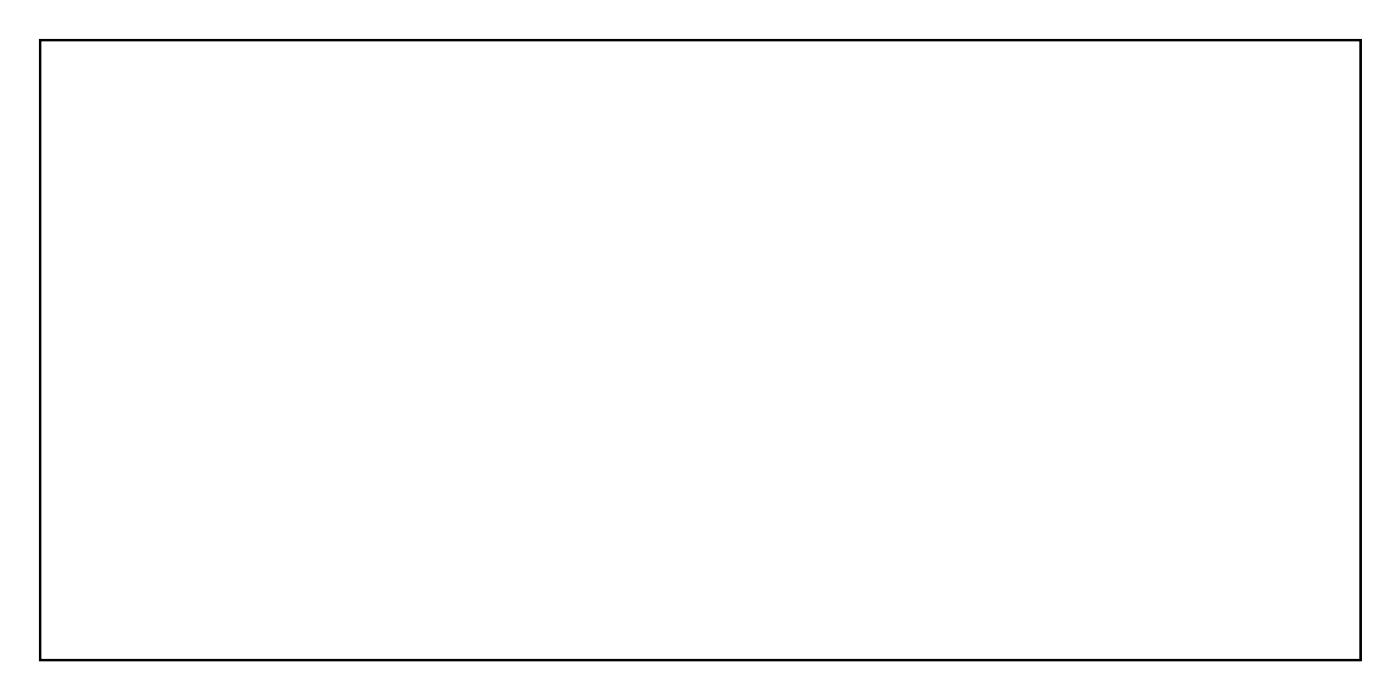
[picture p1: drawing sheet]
<svg xmlns="http://www.w3.org/2000/svg" width="127mm" height="63mm" viewBox="0 0 127 63" stroke-linecap="round" stroke-linejoin="round" font-family="sans-serif">
<path d="M3.6 3.6h119.8v56.3h-119.8z" fill="none" stroke="#000" stroke-width=".2"/>
<path d="M3.6 3.6h119.8v56.3h-119.8z" fill="none" stroke="#000" stroke-width=".09"/>
<path d="M105 32.3h1.6v1.6h-1.6z" fill="#fff"/>
<path d="M105 32.3h1.6v1.6h-1.6z" fill="none" stroke="#fff" stroke-width=".76" stroke-linecap="butt"/>
<circle cx="105.8" cy="33.1" r=".8" fill="#fff"/>
<circle cx="105.8" cy="33.1" r=".8" fill="none" stroke="#fff" stroke-width=".76" stroke-linecap="butt"/>
<circle cx="105.8" cy="30.6" r=".8" fill="#fff"/>
<circle cx="105.8" cy="30.6" r=".8" fill="none" stroke="#fff" stroke-width=".76" stroke-linecap="butt"/>
<circle cx="105.8" cy="28" r=".8" fill="#fff"/>
<circle cx="105.8" cy="28" r=".8" fill="none" stroke="#fff" stroke-width=".76" stroke-linecap="butt"/>
<circle cx="105.8" cy="25.5" r=".8" fill="#fff"/>
<circle cx="105.8" cy="25.5" r=".8" fill="none" stroke="#fff" stroke-width=".76" stroke-linecap="butt"/>
<circle cx="105.8" cy="23" r=".8" fill="#fff"/>
<circle cx="105.8" cy="23" r=".8" fill="none" stroke="#fff" stroke-width=".76" stroke-linecap="butt"/>
<circle cx="105.8" cy="20.4" r=".8" fill="#fff"/>
<circle cx="105.8" cy="20.4" r=".8" fill="none" stroke="#fff" stroke-width=".76" stroke-linecap="butt"/>
<path d="M105 47.9h1.6v1.6h-1.6z" fill="#fff"/>
<path d="M105 47.9h1.6v1.6h-1.6z" fill="none" stroke="#fff" stroke-width=".76" stroke-linecap="butt"/>
<circle cx="105.8" cy="48.7" r=".8" fill="#fff"/>
<circle cx="105.8" cy="48.7" r=".8" fill="none" stroke="#fff" stroke-width=".76" stroke-linecap="butt"/>
<circle cx="105.8" cy="46.1" r=".8" fill="#fff"/>
<circle cx="105.8" cy="46.1" r=".8" fill="none" stroke="#fff" stroke-width=".76" stroke-linecap="butt"/>
<circle cx="105.8" cy="43.6" r=".8" fill="#fff"/>
<circle cx="105.8" cy="43.6" r=".8" fill="none" stroke="#fff" stroke-width=".76" stroke-linecap="butt"/>
<path d="M90.1 53.5h1.6v1.6h-1.6z" fill="#fff"/>
<path d="M90.1 53.5h1.6v1.6h-1.6z" fill="none" stroke="#fff" stroke-width=".76" stroke-linecap="butt"/>
<circle cx="90.9" cy="54.3" r=".8" fill="#fff"/>
<circle cx="90.9" cy="54.3" r=".8" fill="none" stroke="#fff" stroke-width=".76" stroke-linecap="butt"/>
<circle cx="88.4" cy="54.3" r=".8" fill="#fff"/>
<circle cx="88.4" cy="54.3" r=".8" fill="none" stroke="#fff" stroke-width=".76" stroke-linecap="butt"/>
<path d="M99.6 9.1h1.6v1.6h-1.6z" fill="#fff"/>
<path d="M99.6 9.1h1.6v1.6h-1.6z" fill="none" stroke="#fff" stroke-width=".76" stroke-linecap="butt"/>
<circle cx="100.4" cy="9.9" r=".8" fill="#fff"/>
<circle cx="100.4" cy="9.9" r=".8" fill="none" stroke="#fff" stroke-width=".76" stroke-linecap="butt"/>
<circle cx="97.9" cy="9.9" r=".8" fill="#fff"/>
<circle cx="97.9" cy="9.9" r=".8" fill="none" stroke="#fff" stroke-width=".76" stroke-linecap="butt"/>
<path d="M98.7 53.5h1.6v1.6h-1.6z" fill="#fff"/>
<path d="M98.7 53.5h1.6v1.6h-1.6z" fill="none" stroke="#fff" stroke-width=".76" stroke-linecap="butt"/>
<circle cx="99.5" cy="54.3" r=".8" fill="#fff"/>
<circle cx="99.5" cy="54.3" r=".8" fill="none" stroke="#fff" stroke-width=".76" stroke-linecap="butt"/>
<circle cx="96.9" cy="54.3" r=".8" fill="#fff"/>
<circle cx="96.9" cy="54.3" r=".8" fill="none" stroke="#fff" stroke-width=".76" stroke-linecap="butt"/>
<path d="M105 16.4h1.6v1.6h-1.6z" fill="#fff"/>
<path d="M105 16.4h1.6v1.6h-1.6z" fill="none" stroke="#fff" stroke-width=".76" stroke-linecap="butt"/>
<circle cx="105.8" cy="17.2" r=".8" fill="#fff"/>
<circle cx="105.8" cy="17.2" r=".8" fill="none" stroke="#fff" stroke-width=".76" stroke-linecap="butt"/>
<circle cx="105.8" cy="14.6" r=".8" fill="#fff"/>
<circle cx="105.8" cy="14.6" r=".8" fill="none" stroke="#fff" stroke-width=".76" stroke-linecap="butt"/>
<path d="M105 39h1.6v1.6h-1.6z" fill="#fff"/>
<path d="M105 39h1.6v1.6h-1.6z" fill="none" stroke="#fff" stroke-width=".76" stroke-linecap="butt"/>
<circle cx="105.8" cy="39.8" r=".8" fill="#fff"/>
<circle cx="105.8" cy="39.8" r=".8" fill="none" stroke="#fff" stroke-width=".76" stroke-linecap="butt"/>
<circle cx="105.8" cy="37.2" r=".8" fill="#fff"/>
<circle cx="105.8" cy="37.2" r=".8" fill="none" stroke="#fff" stroke-width=".76" stroke-linecap="butt"/>
<path d="M106.6 53.5h1.6v1.6h-1.6z" fill="#fff"/>
<path d="M106.6 53.5h1.6v1.6h-1.6z" fill="none" stroke="#fff" stroke-width=".76" stroke-linecap="butt"/>
<circle cx="107.4" cy="54.3" r=".8" fill="#fff"/>
<circle cx="107.4" cy="54.3" r=".8" fill="none" stroke="#fff" stroke-width=".76" stroke-linecap="butt"/>
<circle cx="104.9" cy="54.3" r=".8" fill="#fff"/>
<circle cx="104.9" cy="54.3" r=".8" fill="none" stroke="#fff" stroke-width=".76" stroke-linecap="butt"/>
<path d="M106 9.1h1.6v1.6h-1.6z" fill="#fff"/>
<path d="M106 9.1h1.6v1.6h-1.6z" fill="none" stroke="#fff" stroke-width=".76" stroke-linecap="butt"/>
<circle cx="106.8" cy="9.9" r=".8" fill="#fff"/>
<circle cx="106.8" cy="9.9" r=".8" fill="none" stroke="#fff" stroke-width=".76" stroke-linecap="butt"/>
<circle cx="104.2" cy="9.9" r=".8" fill="#fff"/>
<circle cx="104.2" cy="9.9" r=".8" fill="none" stroke="#fff" stroke-width=".76" stroke-linecap="butt"/>
<circle cx="37" cy="56.2" r=".62" fill="#fff"/>
<circle cx="37" cy="56.2" r=".62" fill="none" stroke="#fff" stroke-width=".61" stroke-linecap="butt"/>
<circle cx="77.6" cy="56.2" r=".62" fill="#fff"/>
<circle cx="77.6" cy="56.2" r=".62" fill="none" stroke="#fff" stroke-width=".61" stroke-linecap="butt"/>
<circle cx="34.5" cy="56.2" r=".62" fill="#fff"/>
<circle cx="34.5" cy="56.2" r=".62" fill="none" stroke="#fff" stroke-width=".61" stroke-linecap="butt"/>
<circle cx="31.9" cy="56.2" r=".62" fill="#fff"/>
<circle cx="31.9" cy="56.2" r=".62" fill="none" stroke="#fff" stroke-width=".61" stroke-linecap="butt"/>
<circle cx="29.4" cy="56.2" r=".62" fill="#fff"/>
<circle cx="29.4" cy="56.2" r=".62" fill="none" stroke="#fff" stroke-width=".61" stroke-linecap="butt"/>
<circle cx="26.8" cy="56.2" r=".62" fill="#fff"/>
<circle cx="26.8" cy="56.2" r=".62" fill="none" stroke="#fff" stroke-width=".61" stroke-linecap="butt"/>
<circle cx="19.2" cy="20.7" r=".62" fill="#fff"/>
<circle cx="19.2" cy="20.7" r=".62" fill="none" stroke="#fff" stroke-width=".61" stroke-linecap="butt"/>
<circle cx="24.3" cy="56.2" r=".62" fill="#fff"/>
<circle cx="24.3" cy="56.2" r=".62" fill="none" stroke="#fff" stroke-width=".61" stroke-linecap="butt"/>
<circle cx="21.8" cy="56.2" r=".62" fill="#fff"/>
<circle cx="21.8" cy="56.2" r=".62" fill="none" stroke="#fff" stroke-width=".61" stroke-linecap="butt"/>
<circle cx="76.6" cy="8" r=".62" fill="#fff"/>
<circle cx="76.6" cy="8" r=".62" fill="none" stroke="#fff" stroke-width=".61" stroke-linecap="butt"/>
<circle cx="62.4" cy="56.2" r=".62" fill="#fff"/>
<circle cx="62.4" cy="56.2" r=".62" fill="none" stroke="#fff" stroke-width=".61" stroke-linecap="butt"/>
<circle cx="59.9" cy="56.2" r=".62" fill="#fff"/>
<circle cx="59.9" cy="56.2" r=".62" fill="none" stroke="#fff" stroke-width=".61" stroke-linecap="butt"/>
<circle cx="57.3" cy="56.2" r=".62" fill="#fff"/>
<circle cx="57.3" cy="56.2" r=".62" fill="none" stroke="#fff" stroke-width=".61" stroke-linecap="butt"/>
<circle cx="54.8" cy="56.2" r=".62" fill="#fff"/>
<circle cx="54.8" cy="56.2" r=".62" fill="none" stroke="#fff" stroke-width=".61" stroke-linecap="butt"/>
<circle cx="19.2" cy="41" r=".62" fill="#fff"/>
<circle cx="19.2" cy="41" r=".62" fill="none" stroke="#fff" stroke-width=".61" stroke-linecap="butt"/>
<circle cx="52.2" cy="56.2" r=".62" fill="#fff"/>
<circle cx="52.2" cy="56.2" r=".62" fill="none" stroke="#fff" stroke-width=".61" stroke-linecap="butt"/>
<circle cx="49.7" cy="56.2" r=".62" fill="#fff"/>
<circle cx="49.7" cy="56.2" r=".62" fill="none" stroke="#fff" stroke-width=".61" stroke-linecap="butt"/>
<circle cx="47.2" cy="56.2" r=".62" fill="#fff"/>
<circle cx="47.2" cy="56.2" r=".62" fill="none" stroke="#fff" stroke-width=".61" stroke-linecap="butt"/>
<circle cx="44.6" cy="56.2" r=".62" fill="#fff"/>
<circle cx="44.6" cy="56.2" r=".62" fill="none" stroke="#fff" stroke-width=".61" stroke-linecap="butt"/>
<circle cx="57.3" cy="8" r=".62" fill="#fff"/>
<circle cx="57.3" cy="8" r=".62" fill="none" stroke="#fff" stroke-width=".61" stroke-linecap="butt"/>
<circle cx="19.2" cy="10.5" r=".62" fill="#fff"/>
<circle cx="19.2" cy="10.5" r=".62" fill="none" stroke="#fff" stroke-width=".61" stroke-linecap="butt"/>
<circle cx="19.2" cy="30.8" r=".62" fill="#fff"/>
<circle cx="19.2" cy="30.8" r=".62" fill="none" stroke="#fff" stroke-width=".61" stroke-linecap="butt"/>
<circle cx="19.2" cy="51.2" r=".62" fill="#fff"/>
<circle cx="19.2" cy="51.2" r=".62" fill="none" stroke="#fff" stroke-width=".61" stroke-linecap="butt"/>
<circle cx="86.8" cy="8" r=".62" fill="#fff"/>
<circle cx="86.8" cy="8" r=".62" fill="none" stroke="#fff" stroke-width=".61" stroke-linecap="butt"/>
<circle cx="67.5" cy="56.2" r=".62" fill="#fff"/>
<circle cx="67.5" cy="56.2" r=".62" fill="none" stroke="#fff" stroke-width=".61" stroke-linecap="butt"/>
<circle cx="67.5" cy="8" r=".62" fill="#fff"/>
<circle cx="67.5" cy="8" r=".62" fill="none" stroke="#fff" stroke-width=".61" stroke-linecap="butt"/>
<circle cx="19.2" cy="15.6" r=".62" fill="#fff"/>
<circle cx="19.2" cy="15.6" r=".62" fill="none" stroke="#fff" stroke-width=".61" stroke-linecap="butt"/>
<circle cx="19.2" cy="25.8" r=".62" fill="#fff"/>
<circle cx="19.2" cy="25.8" r=".62" fill="none" stroke="#fff" stroke-width=".61" stroke-linecap="butt"/>
<circle cx="19.2" cy="35.9" r=".66" fill="#fff"/>
<circle cx="19.2" cy="35.9" r=".66" fill="none" stroke="#fff" stroke-width=".61" stroke-linecap="butt"/>
<circle cx="26.8" cy="8" r=".67" fill="#fff"/>
<circle cx="26.8" cy="8" r=".67" fill="none" stroke="#fff" stroke-width=".61" stroke-linecap="butt"/>
<circle cx="19.2" cy="46.1" r=".62" fill="#fff"/>
<circle cx="19.2" cy="46.1" r=".62" fill="none" stroke="#fff" stroke-width=".61" stroke-linecap="butt"/>
<circle cx="29.4" cy="8" r=".67" fill="#fff"/>
<circle cx="29.4" cy="8" r=".67" fill="none" stroke="#fff" stroke-width=".61" stroke-linecap="butt"/>
<circle cx="31.9" cy="8" r=".67" fill="#fff"/>
<circle cx="31.9" cy="8" r=".67" fill="none" stroke="#fff" stroke-width=".61" stroke-linecap="butt"/>
<circle cx="34.5" cy="8" r=".62" fill="#fff"/>
<circle cx="34.5" cy="8" r=".62" fill="none" stroke="#fff" stroke-width=".61" stroke-linecap="butt"/>
<circle cx="37" cy="8" r=".62" fill="#fff"/>
<circle cx="37" cy="8" r=".62" fill="none" stroke="#fff" stroke-width=".61" stroke-linecap="butt"/>
<circle cx="39.5" cy="8" r=".62" fill="#fff"/>
<circle cx="39.5" cy="8" r=".62" fill="none" stroke="#fff" stroke-width=".61" stroke-linecap="butt"/>
<circle cx="42.1" cy="8" r=".62" fill="#fff"/>
<circle cx="42.1" cy="8" r=".62" fill="none" stroke="#fff" stroke-width=".61" stroke-linecap="butt"/>
<circle cx="44.6" cy="8" r=".62" fill="#fff"/>
<circle cx="44.6" cy="8" r=".62" fill="none" stroke="#fff" stroke-width=".61" stroke-linecap="butt"/>
<circle cx="91.9" cy="8" r=".62" fill="#fff"/>
<circle cx="91.9" cy="8" r=".62" fill="none" stroke="#fff" stroke-width=".61" stroke-linecap="butt"/>
<circle cx="81.7" cy="8" r=".62" fill="#fff"/>
<circle cx="81.7" cy="8" r=".62" fill="none" stroke="#fff" stroke-width=".61" stroke-linecap="butt"/>
<circle cx="71.5" cy="8" r=".62" fill="#fff"/>
<circle cx="71.5" cy="8" r=".62" fill="none" stroke="#fff" stroke-width=".61" stroke-linecap="butt"/>
<circle cx="82.7" cy="56.2" r=".62" fill="#fff"/>
<circle cx="82.7" cy="56.2" r=".62" fill="none" stroke="#fff" stroke-width=".61" stroke-linecap="butt"/>
<circle cx="72.6" cy="56.2" r=".62" fill="#fff"/>
<circle cx="72.6" cy="56.2" r=".62" fill="none" stroke="#fff" stroke-width=".61" stroke-linecap="butt"/>
<circle cx="52.2" cy="8" r=".62" fill="#fff"/>
<circle cx="52.2" cy="8" r=".62" fill="none" stroke="#fff" stroke-width=".61" stroke-linecap="butt"/>
<circle cx="62.4" cy="8" r=".62" fill="#fff"/>
<circle cx="62.4" cy="8" r=".62" fill="none" stroke="#fff" stroke-width=".61" stroke-linecap="butt"/>
<circle cx="19.2" cy="8" r=".62" fill="#fff"/>
<circle cx="19.2" cy="8" r=".62" fill="none" stroke="#fff" stroke-width=".61" stroke-linecap="butt"/>
<circle cx="19.2" cy="13.1" r=".62" fill="#fff"/>
<circle cx="19.2" cy="13.1" r=".62" fill="none" stroke="#fff" stroke-width=".61" stroke-linecap="butt"/>
<circle cx="19.2" cy="18.1" r=".62" fill="#fff"/>
<circle cx="19.2" cy="18.1" r=".62" fill="none" stroke="#fff" stroke-width=".61" stroke-linecap="butt"/>
<circle cx="19.2" cy="23.2" r=".62" fill="#fff"/>
<circle cx="19.2" cy="23.2" r=".62" fill="none" stroke="#fff" stroke-width=".61" stroke-linecap="butt"/>
<circle cx="19.2" cy="28.3" r=".62" fill="#fff"/>
<circle cx="19.2" cy="28.3" r=".62" fill="none" stroke="#fff" stroke-width=".61" stroke-linecap="butt"/>
<circle cx="19.2" cy="33.4" r=".62" fill="#fff"/>
<circle cx="19.2" cy="33.4" r=".62" fill="none" stroke="#fff" stroke-width=".61" stroke-linecap="butt"/>
<circle cx="19.2" cy="38.5" r=".62" fill="#fff"/>
<circle cx="19.2" cy="38.5" r=".62" fill="none" stroke="#fff" stroke-width=".61" stroke-linecap="butt"/>
<circle cx="19.2" cy="43.5" r=".62" fill="#fff"/>
<circle cx="19.2" cy="43.5" r=".62" fill="none" stroke="#fff" stroke-width=".61" stroke-linecap="butt"/>
<circle cx="19.2" cy="48.6" r=".66" fill="#fff"/>
<circle cx="19.2" cy="48.6" r=".66" fill="none" stroke="#fff" stroke-width=".61" stroke-linecap="butt"/>
<circle cx="94.4" cy="8" r=".62" fill="#fff"/>
<circle cx="94.4" cy="8" r=".62" fill="none" stroke="#fff" stroke-width=".61" stroke-linecap="butt"/>
<circle cx="89.3" cy="8" r=".62" fill="#fff"/>
<circle cx="89.3" cy="8" r=".62" fill="none" stroke="#fff" stroke-width=".61" stroke-linecap="butt"/>
<circle cx="84.2" cy="8" r=".62" fill="#fff"/>
<circle cx="84.2" cy="8" r=".62" fill="none" stroke="#fff" stroke-width=".61" stroke-linecap="butt"/>
<circle cx="79.2" cy="8" r=".62" fill="#fff"/>
<circle cx="79.2" cy="8" r=".62" fill="none" stroke="#fff" stroke-width=".61" stroke-linecap="butt"/>
<circle cx="74.1" cy="8" r=".62" fill="#fff"/>
<circle cx="74.1" cy="8" r=".62" fill="none" stroke="#fff" stroke-width=".61" stroke-linecap="butt"/>
<circle cx="85.3" cy="56.2" r=".62" fill="#fff"/>
<circle cx="85.3" cy="56.2" r=".62" fill="none" stroke="#fff" stroke-width=".61" stroke-linecap="butt"/>
<circle cx="80.2" cy="56.2" r=".62" fill="#fff"/>
<circle cx="80.2" cy="56.2" r=".62" fill="none" stroke="#fff" stroke-width=".61" stroke-linecap="butt"/>
<circle cx="75.1" cy="56.2" r=".62" fill="#fff"/>
<circle cx="75.1" cy="56.2" r=".62" fill="none" stroke="#fff" stroke-width=".61" stroke-linecap="butt"/>
<circle cx="70" cy="56.2" r=".62" fill="#fff"/>
<circle cx="70" cy="56.2" r=".62" fill="none" stroke="#fff" stroke-width=".61" stroke-linecap="butt"/>
<circle cx="49.7" cy="8" r=".62" fill="#fff"/>
<circle cx="49.7" cy="8" r=".62" fill="none" stroke="#fff" stroke-width=".61" stroke-linecap="butt"/>
<circle cx="54.8" cy="8" r=".62" fill="#fff"/>
<circle cx="54.8" cy="8" r=".62" fill="none" stroke="#fff" stroke-width=".61" stroke-linecap="butt"/>
<circle cx="59.9" cy="8" r=".62" fill="#fff"/>
<circle cx="59.9" cy="8" r=".62" fill="none" stroke="#fff" stroke-width=".61" stroke-linecap="butt"/>
<circle cx="64.9" cy="8" r=".62" fill="#fff"/>
<circle cx="64.9" cy="8" r=".62" fill="none" stroke="#fff" stroke-width=".61" stroke-linecap="butt"/>
<circle cx="16.7" cy="8" r=".62" fill="#fff"/>
<circle cx="16.7" cy="8" r=".62" fill="none" stroke="#fff" stroke-width=".61" stroke-linecap="butt"/>
<circle cx="16.7" cy="10.5" r=".62" fill="#fff"/>
<circle cx="16.7" cy="10.5" r=".62" fill="none" stroke="#fff" stroke-width=".61" stroke-linecap="butt"/>
<circle cx="16.7" cy="13.1" r=".62" fill="#fff"/>
<circle cx="16.7" cy="13.1" r=".62" fill="none" stroke="#fff" stroke-width=".61" stroke-linecap="butt"/>
<circle cx="16.7" cy="15.6" r=".62" fill="#fff"/>
<circle cx="16.7" cy="15.6" r=".62" fill="none" stroke="#fff" stroke-width=".61" stroke-linecap="butt"/>
<circle cx="16.7" cy="18.1" r=".62" fill="#fff"/>
<circle cx="16.7" cy="18.1" r=".62" fill="none" stroke="#fff" stroke-width=".61" stroke-linecap="butt"/>
<circle cx="16.7" cy="20.7" r=".62" fill="#fff"/>
<circle cx="16.7" cy="20.7" r=".62" fill="none" stroke="#fff" stroke-width=".61" stroke-linecap="butt"/>
<circle cx="16.7" cy="23.2" r=".62" fill="#fff"/>
<circle cx="16.7" cy="23.2" r=".62" fill="none" stroke="#fff" stroke-width=".61" stroke-linecap="butt"/>
<circle cx="16.7" cy="25.8" r=".62" fill="#fff"/>
<circle cx="16.7" cy="25.8" r=".62" fill="none" stroke="#fff" stroke-width=".61" stroke-linecap="butt"/>
<circle cx="16.7" cy="28.3" r=".62" fill="#fff"/>
<circle cx="16.7" cy="28.3" r=".62" fill="none" stroke="#fff" stroke-width=".61" stroke-linecap="butt"/>
<circle cx="16.7" cy="30.8" r=".62" fill="#fff"/>
<circle cx="16.7" cy="30.8" r=".62" fill="none" stroke="#fff" stroke-width=".61" stroke-linecap="butt"/>
<circle cx="16.7" cy="33.4" r=".62" fill="#fff"/>
<circle cx="16.7" cy="33.4" r=".62" fill="none" stroke="#fff" stroke-width=".61" stroke-linecap="butt"/>
<circle cx="16.7" cy="35.9" r=".66" fill="#fff"/>
<circle cx="16.7" cy="35.9" r=".66" fill="none" stroke="#fff" stroke-width=".61" stroke-linecap="butt"/>
<circle cx="16.7" cy="38.5" r=".62" fill="#fff"/>
<circle cx="16.7" cy="38.5" r=".62" fill="none" stroke="#fff" stroke-width=".61" stroke-linecap="butt"/>
<circle cx="16.7" cy="41" r=".62" fill="#fff"/>
<circle cx="16.7" cy="41" r=".62" fill="none" stroke="#fff" stroke-width=".61" stroke-linecap="butt"/>
<circle cx="16.7" cy="43.5" r=".62" fill="#fff"/>
<circle cx="16.7" cy="43.5" r=".62" fill="none" stroke="#fff" stroke-width=".61" stroke-linecap="butt"/>
<circle cx="16.7" cy="46.1" r=".62" fill="#fff"/>
<circle cx="16.7" cy="46.1" r=".62" fill="none" stroke="#fff" stroke-width=".61" stroke-linecap="butt"/>
<circle cx="16.7" cy="48.6" r=".66" fill="#fff"/>
<circle cx="16.7" cy="48.6" r=".66" fill="none" stroke="#fff" stroke-width=".61" stroke-linecap="butt"/>
<circle cx="16.7" cy="51.2" r=".62" fill="#fff"/>
<circle cx="16.7" cy="51.2" r=".62" fill="none" stroke="#fff" stroke-width=".61" stroke-linecap="butt"/>
<circle cx="39.5" cy="56.2" r=".62" fill="#fff"/>
<circle cx="39.5" cy="56.2" r=".62" fill="none" stroke="#fff" stroke-width=".61" stroke-linecap="butt"/>
<path d="M65 47.2h1.6v1.6h-1.6z" fill="#fff"/>
<path d="M65 47.2h1.6v1.6h-1.6z" fill="none" stroke="#fff" stroke-width=".76" stroke-linecap="butt"/>
<circle cx="65.8" cy="48" r=".8" fill="#fff"/>
<circle cx="65.8" cy="48" r=".8" fill="none" stroke="#fff" stroke-width=".76" stroke-linecap="butt"/>
<circle cx="63.3" cy="48" r=".8" fill="#fff"/>
<circle cx="63.3" cy="48" r=".8" fill="none" stroke="#fff" stroke-width=".76" stroke-linecap="butt"/>
<circle cx="60.7" cy="48" r=".8" fill="#fff"/>
<circle cx="60.7" cy="48" r=".8" fill="none" stroke="#fff" stroke-width=".76" stroke-linecap="butt"/>
<circle cx="58.2" cy="48" r=".8" fill="#fff"/>
<circle cx="58.2" cy="48" r=".8" fill="none" stroke="#fff" stroke-width=".76" stroke-linecap="butt"/>
<path d="M32.3 11h1.6v1.6h-1.6z" fill="#fff"/>
<path d="M32.3 11h1.6v1.6h-1.6z" fill="none" stroke="#fff" stroke-width=".76" stroke-linecap="butt"/>
<circle cx="33.1" cy="11.8" r=".8" fill="#fff"/>
<circle cx="33.1" cy="11.8" r=".8" fill="none" stroke="#fff" stroke-width=".76" stroke-linecap="butt"/>
<circle cx="30.6" cy="11.8" r=".8" fill="#fff"/>
<circle cx="30.6" cy="11.8" r=".8" fill="none" stroke="#fff" stroke-width=".76" stroke-linecap="butt"/>
<circle cx="28" cy="11.8" r=".8" fill="#fff"/>
<circle cx="28" cy="11.8" r=".8" fill="none" stroke="#fff" stroke-width=".76" stroke-linecap="butt"/>
<circle cx="25.5" cy="11.8" r=".8" fill="#fff"/>
<circle cx="25.5" cy="11.8" r=".8" fill="none" stroke="#fff" stroke-width=".76" stroke-linecap="butt"/>
<circle cx="57.1" cy="18.1" r=".58" fill="#fff"/>
<circle cx="57.1" cy="18.1" r=".58" fill="none" stroke="#fff" stroke-width=".51"/>
<circle cx="50.6" cy="18.1" r=".58" fill="#fff"/>
<circle cx="50.6" cy="18.1" r=".58" fill="none" stroke="#fff" stroke-width=".51"/>
<circle cx="57.1" cy="32.1" r=".58" fill="#fff"/>
<circle cx="57.1" cy="32.1" r=".58" fill="none" stroke="#fff" stroke-width=".51"/>
<circle cx="50.6" cy="32.1" r=".58" fill="#fff"/>
<circle cx="50.6" cy="32.1" r=".58" fill="none" stroke="#fff" stroke-width=".51"/>
<path d="M42.8 31.6h1.6v1.6h-1.6z" fill="#fff"/>
<path d="M42.8 31.6h1.6v1.6h-1.6z" fill="none" stroke="#fff" stroke-width=".76" stroke-linecap="butt"/>
<circle cx="43.6" cy="32.4" r=".8" fill="#fff"/>
<circle cx="43.6" cy="32.4" r=".8" fill="none" stroke="#fff" stroke-width=".76" stroke-linecap="butt"/>
<circle cx="43.6" cy="29.9" r=".8" fill="#fff"/>
<circle cx="43.6" cy="29.9" r=".8" fill="none" stroke="#fff" stroke-width=".76" stroke-linecap="butt"/>
<circle cx="43.6" cy="27.3" r=".8" fill="#fff"/>
<circle cx="43.6" cy="27.3" r=".8" fill="none" stroke="#fff" stroke-width=".76" stroke-linecap="butt"/>
<circle cx="43.6" cy="24.8" r=".8" fill="#fff"/>
<circle cx="43.6" cy="24.8" r=".8" fill="none" stroke="#fff" stroke-width=".76" stroke-linecap="butt"/>
<circle cx="43.6" cy="22.3" r=".8" fill="#fff"/>
<circle cx="43.6" cy="22.3" r=".8" fill="none" stroke="#fff" stroke-width=".76" stroke-linecap="butt"/>
<circle cx="43.6" cy="19.7" r=".8" fill="#fff"/>
<circle cx="43.6" cy="19.7" r=".8" fill="none" stroke="#fff" stroke-width=".76" stroke-linecap="butt"/>
<path d="M29.5 52.3h1.6v1.6h-1.6z" fill="#fff"/>
<path d="M29.5 52.3h1.6v1.6h-1.6z" fill="none" stroke="#fff" stroke-width=".76" stroke-linecap="butt"/>
<circle cx="30.3" cy="53.1" r=".8" fill="#fff"/>
<circle cx="30.3" cy="53.1" r=".8" fill="none" stroke="#fff" stroke-width=".76" stroke-linecap="butt"/>
<circle cx="30.3" cy="50.5" r=".8" fill="#fff"/>
<circle cx="30.3" cy="50.5" r=".8" fill="none" stroke="#fff" stroke-width=".76" stroke-linecap="butt"/>
<circle cx="30.3" cy="48" r=".8" fill="#fff"/>
<circle cx="30.3" cy="48" r=".8" fill="none" stroke="#fff" stroke-width=".76" stroke-linecap="butt"/>
<circle cx="30.3" cy="45.4" r=".8" fill="#fff"/>
<circle cx="30.3" cy="45.4" r=".8" fill="none" stroke="#fff" stroke-width=".76" stroke-linecap="butt"/>
<circle cx="30.3" cy="42.9" r=".8" fill="#fff"/>
<circle cx="30.3" cy="42.9" r=".8" fill="none" stroke="#fff" stroke-width=".76" stroke-linecap="butt"/>
<circle cx="30.3" cy="40.4" r=".8" fill="#fff"/>
<circle cx="30.3" cy="40.4" r=".8" fill="none" stroke="#fff" stroke-width=".76" stroke-linecap="butt"/>
<path d="M53.6 47.2h1.6v1.6h-1.6z" fill="#fff"/>
<path d="M53.6 47.2h1.6v1.6h-1.6z" fill="none" stroke="#fff" stroke-width=".76" stroke-linecap="butt"/>
<circle cx="54.4" cy="48" r=".8" fill="#fff"/>
<circle cx="54.4" cy="48" r=".8" fill="none" stroke="#fff" stroke-width=".76" stroke-linecap="butt"/>
<circle cx="51.9" cy="48" r=".8" fill="#fff"/>
<circle cx="51.9" cy="48" r=".8" fill="none" stroke="#fff" stroke-width=".76" stroke-linecap="butt"/>
<path d="M46.6 47.2h1.6v1.6h-1.6z" fill="#fff"/>
<path d="M46.6 47.2h1.6v1.6h-1.6z" fill="none" stroke="#fff" stroke-width=".76" stroke-linecap="butt"/>
<circle cx="47.4" cy="48" r=".8" fill="#fff"/>
<circle cx="47.4" cy="48" r=".8" fill="none" stroke="#fff" stroke-width=".76" stroke-linecap="butt"/>
<circle cx="44.9" cy="48" r=".8" fill="#fff"/>
<circle cx="44.9" cy="48" r=".8" fill="none" stroke="#fff" stroke-width=".76" stroke-linecap="butt"/>
<path d="M66.3 14.2h1.6v1.6h-1.6z" fill="#fff"/>
<path d="M66.3 14.2h1.6v1.6h-1.6z" fill="none" stroke="#fff" stroke-width=".76" stroke-linecap="butt"/>
<circle cx="67.1" cy="15" r=".8" fill="#fff"/>
<circle cx="67.1" cy="15" r=".8" fill="none" stroke="#fff" stroke-width=".76" stroke-linecap="butt"/>
<circle cx="64.6" cy="15" r=".8" fill="#fff"/>
<circle cx="64.6" cy="15" r=".8" fill="none" stroke="#fff" stroke-width=".76" stroke-linecap="butt"/>
<path d="M78.4 14.2h1.6v1.6h-1.6z" fill="#fff"/>
<path d="M78.4 14.2h1.6v1.6h-1.6z" fill="none" stroke="#fff" stroke-width=".76" stroke-linecap="butt"/>
<circle cx="79.2" cy="15" r=".8" fill="#fff"/>
<circle cx="79.2" cy="15" r=".8" fill="none" stroke="#fff" stroke-width=".76" stroke-linecap="butt"/>
<circle cx="76.6" cy="15" r=".8" fill="#fff"/>
<circle cx="76.6" cy="15" r=".8" fill="none" stroke="#fff" stroke-width=".76" stroke-linecap="butt"/>
<path d="M41.8 11h1.7v1.6h-1.7z" fill="#fff"/>
<path d="M41.8 11h1.7v1.6h-1.7z" fill="none" stroke="#fff" stroke-width=".76" stroke-linecap="butt"/>
<circle cx="42.7" cy="11.8" r=".8" fill="#fff"/>
<circle cx="42.7" cy="11.8" r=".8" fill="none" stroke="#fff" stroke-width=".76" stroke-linecap="butt"/>
<circle cx="40.1" cy="11.8" r=".8" fill="#fff"/>
<circle cx="40.1" cy="11.8" r=".8" fill="none" stroke="#fff" stroke-width=".76" stroke-linecap="butt"/>
<circle cx="37.6" cy="11.8" r=".8" fill="#fff"/>
<circle cx="37.6" cy="11.8" r=".8" fill="none" stroke="#fff" stroke-width=".76" stroke-linecap="butt"/>
<path d="M30.1 33.2h1.6v1.6h-1.6z" fill="#fff"/>
<path d="M30.1 33.2h1.6v1.6h-1.6z" fill="none" stroke="#fff" stroke-width=".76" stroke-linecap="butt"/>
<circle cx="30.9" cy="34" r=".8" fill="#fff"/>
<circle cx="30.9" cy="34" r=".8" fill="none" stroke="#fff" stroke-width=".76" stroke-linecap="butt"/>
<circle cx="30.9" cy="36.5" r=".8" fill="#fff"/>
<circle cx="30.9" cy="36.5" r=".8" fill="none" stroke="#fff" stroke-width=".76" stroke-linecap="butt"/>
</svg>
